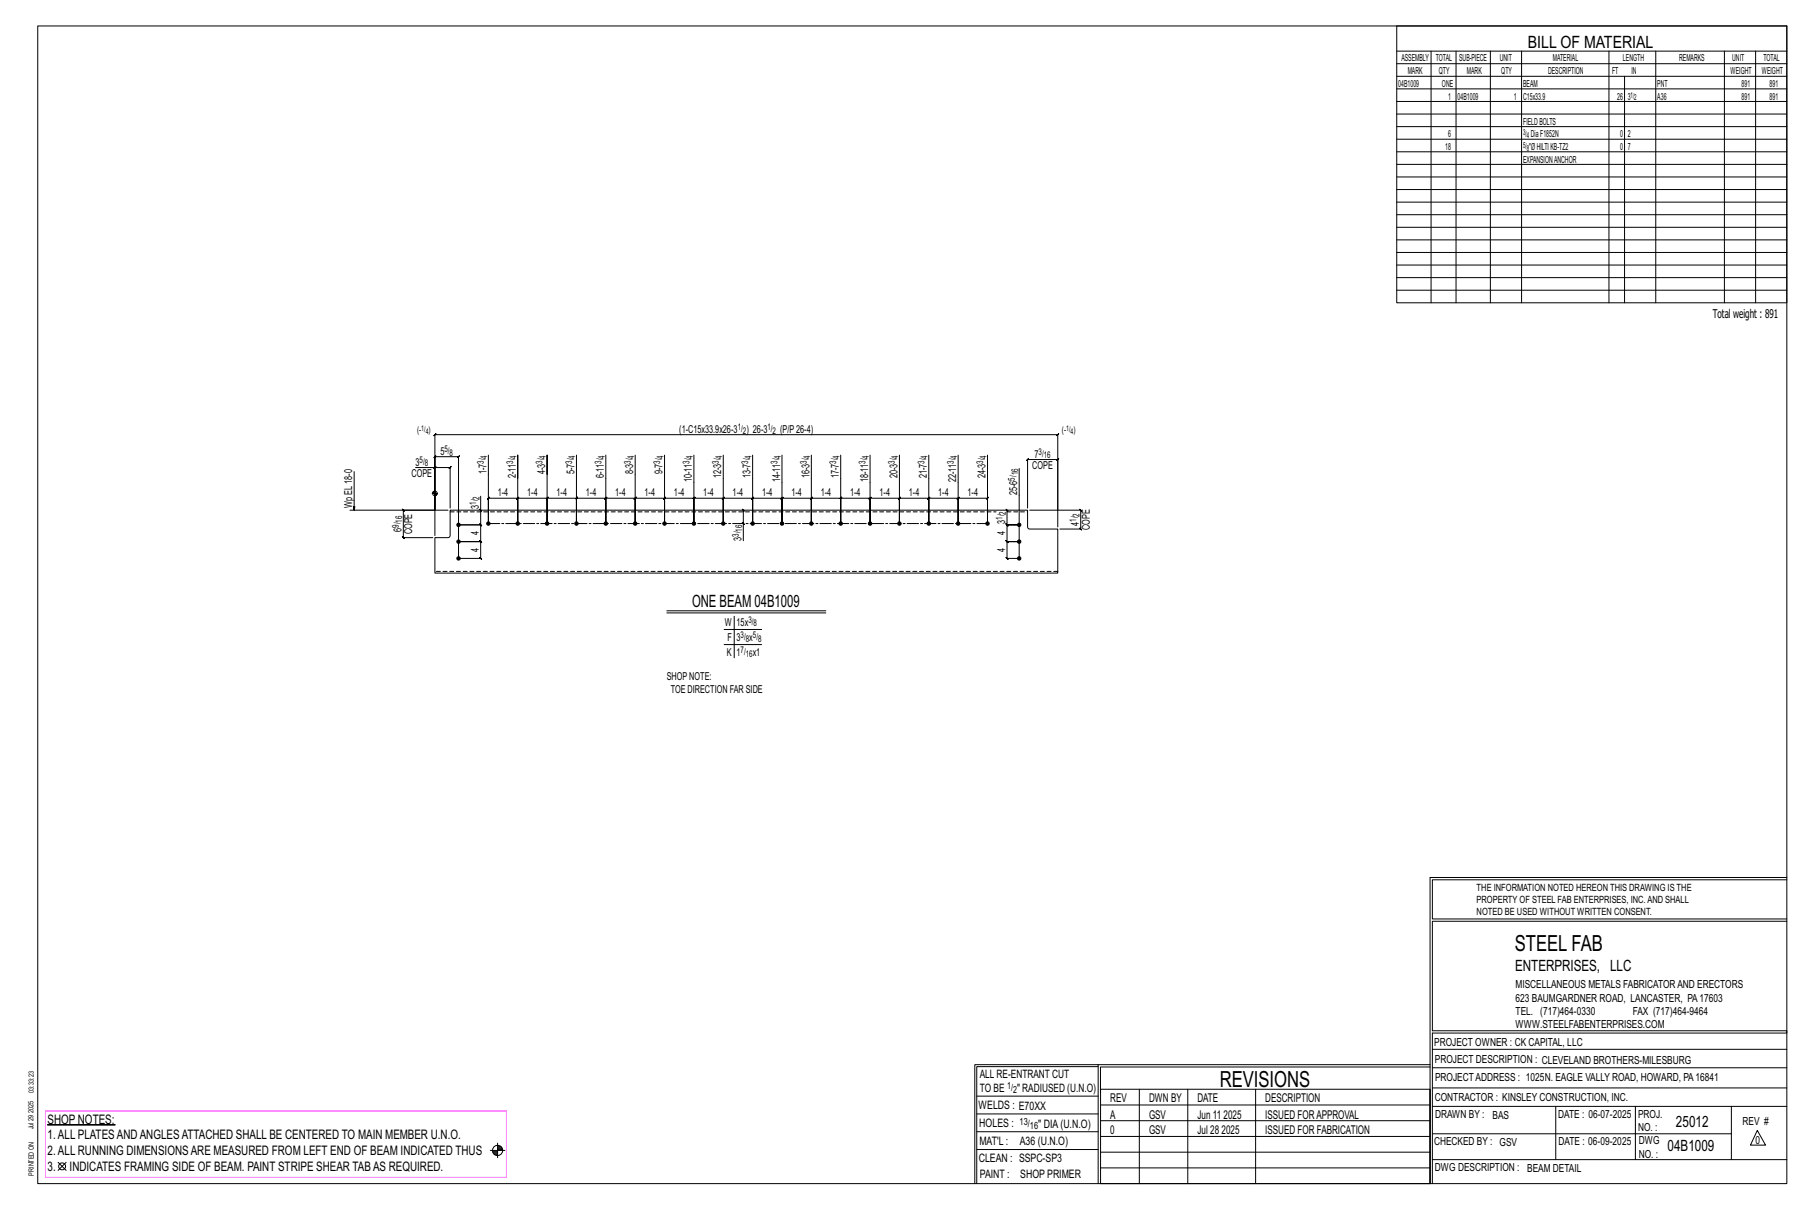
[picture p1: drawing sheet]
<svg xmlns="http://www.w3.org/2000/svg" width="914mm" height="610mm" viewBox="0 0 914 610" stroke-linecap="round" stroke-linejoin="round" font-family="sans-serif">
<defs><g id="words">
<g font-size="11.2">
<text x="764" y="480">STEEL FAB</text>
<text x="616" y="548">REVISIONS</text>
</g>
<g font-size="8.6">
<text x="771" y="24">BILL OF MATERIAL</text>
<text x="349" y="306">ONE BEAM 04B1009</text>
</g>
<g font-size="7.9">
<text x="765" y="490">ENTERPRISES, LLC</text>
<text x="846" y="569">25012</text>
<text x="842" y="581">04B1009</text>
</g>
<g font-size="6.6">
<text x="24" y="567">SHOP NOTES:</text>
<text x="24" y="575">1.ALL PLATESANDANGLESATTACHED SHALL BE CENTERED TO MAIN MEMBER U.N.O.</text>
<text x="24" y="583">2.ALL RUNNING DIMENSIONSARE MEASURED FROM LEFT END OF BEAM INDICATED THUS</text>
<text x="24" y="591">3.</text>
<text x="35" y="591">INDICATES FRAMING SIDE OF BEAM. PAINT STRIPE SHEAR TABAS REQUIRED.</text>
</g>
<g font-size="6.1">
<text x="864" y="161">Total weight : 891</text>
<text x="560" y="556">REV</text>
<text x="580" y="556">DWN BY</text>
<text x="604" y="556">DATE</text>
<text x="639" y="556">DESCRIPTION</text>
<text x="560" y="564">A</text>
<text x="580" y="564">GSV</text>
<text x="604" y="564">Jun 11</text>
<text x="617" y="564">2025</text>
<text x="639" y="564">ISSUED FORAPPROVAL</text>
<text x="560" y="572">0</text>
<text x="580" y="572">GSV</text>
<text x="604" y="572">Jul 28</text>
<text x="616" y="572">2025</text>
<text x="639" y="572">ISSUED FOR FABRICATION</text>
</g>
<g font-size="5.9">
<text x="494" y="560">WELDS : E70XX</text>
<text x="494" y="569">HOLES :</text>
<text x="524" y="569">&quot; DIA(U.N.O)</text>
<text x="494" y="578">MAT'L :</text>
<text x="515" y="578">A36 (U.N.O)</text>
<text x="494" y="586">CLEAN : SSPC-SP3</text>
<text x="495" y="595">PAINT :</text>
<text x="515" y="595">SHOP PRIMER</text>
</g>
<g font-size="5.8">
<text x="494" y="544">ALL RE-ENTRANT CUT</text>
<text x="494" y="551">TO BE</text>
<text x="513" y="551">&quot; RADIUSED (U.N.O)</text>
</g>
<g font-size="5.6">
<text x="765" y="499">MISCELLANEOUS METALS FABRICATORAND ERECTORS</text>
<text x="765" y="505">623 BAUMGARDNER ROAD, LANCASTER, PA17603</text>
<text x="765" y="512">TEL. (717)464-0330</text>
<text x="824" y="512">FAX (717)464-9464</text>
<text x="765" y="519">WWW.STEELFABENTERPRISES.COM</text>
<text x="724" y="528">PROJECT OWNER : CK CAPITAL, LLC</text>
<text x="724" y="537">PROJECT DESCRIPTION : CLEVELAND BROTHERS-MILESBURG</text>
<text x="724" y="545">PROJECTADDRESS : 1025N. EAGLE VALLY ROAD, HOWARD, PA16841</text>
<text x="724" y="556">CONTRACTOR : KINSLEY CONSTRUCTION, INC.</text>
<text x="724" y="564">DRAWN BY :</text>
<text x="753" y="564">BAS</text>
<text x="786" y="564">DATE : 06-07-2025</text>
<text x="827" y="564">PROJ.</text>
<text x="879" y="568">REV #</text>
<text x="827" y="571">NO. :</text>
<text x="724" y="578">CHECKED BY : GSV</text>
<text x="787" y="578">DATE : 06-09-2025</text>
<text x="827" y="578">DWG</text>
<text x="886" y="578">0</text>
<text x="827" y="584">NO. :</text>
<text x="724" y="591">DWG DESCRIPTION : BEAM DETAIL</text>
</g>
<g font-size="5.5">
<text x="343" y="218">(1-C15x33.9x26-3</text>
<text x="377" y="218">) 26-3</text>
<text x="394" y="218">(P/P26-4)</text>
<text x="222" y="229">5</text>
<text x="522" y="231">7</text>
<text x="210" y="235">3</text>
<text x="245" y="239" transform="rotate(-90 245 239)">1-7</text>
<text x="275" y="239" transform="rotate(-90 275 239)">4-3</text>
<text x="290" y="239" transform="rotate(-90 290 239)">5-7</text>
<text x="320" y="239" transform="rotate(-90 320 239)">8-3</text>
<text x="334" y="239" transform="rotate(-90 334 239)">9-7</text>
<text x="521" y="236">COPE</text>
<text x="208" y="240">COPE</text>
<text x="260" y="241" transform="rotate(-90 260 241)">2-11</text>
<text x="305" y="241" transform="rotate(-90 305 241)">6-11</text>
<text x="349" y="243" transform="rotate(-90 349 243)">10-11</text>
<text x="364" y="241" transform="rotate(-90 364 241)">12-3</text>
<text x="379" y="241" transform="rotate(-90 379 241)">13-7</text>
<text x="394" y="243" transform="rotate(-90 394 243)">14-11</text>
<text x="408" y="241" transform="rotate(-90 408 241)">16-3</text>
<text x="423" y="241" transform="rotate(-90 423 241)">17-7</text>
<text x="438" y="243" transform="rotate(-90 438 243)">18-11</text>
<text x="453" y="241" transform="rotate(-90 453 241)">20-3</text>
<text x="468" y="241" transform="rotate(-90 468 241)">21-7</text>
<text x="483" y="243" transform="rotate(-90 483 243)">22-11</text>
<text x="497" y="241" transform="rotate(-90 497 241)">24-3</text>
<text x="251" y="250">1-4</text>
<text x="266" y="250">1-4</text>
<text x="281" y="250">1-4</text>
<text x="296" y="250">1-4</text>
<text x="310" y="250">1-4</text>
<text x="325" y="250">1-4</text>
<text x="340" y="250">1-4</text>
<text x="355" y="250">1-4</text>
<text x="370" y="250">1-4</text>
<text x="385" y="250">1-4</text>
<text x="399" y="250">1-4</text>
<text x="414" y="250">1-4</text>
<text x="429" y="250">1-4</text>
<text x="444" y="250">1-4</text>
<text x="459" y="250">1-4</text>
<text x="473" y="250">1-4</text>
<text x="488" y="250">1-4</text>
<text x="513" y="250" transform="rotate(-90 513 250)">25-6</text>
<text x="178" y="256" transform="rotate(-90 178 256)">Wp EL18-0</text>
<text x="242" y="257" transform="rotate(-90 242 257)">3</text>
<text x="203" y="268" transform="rotate(-90 203 268)">6</text>
<text x="208" y="270" transform="rotate(-90 208 270)">COPE</text>
<text x="507" y="264" transform="rotate(-90 507 264)">3</text>
<text x="544" y="265" transform="rotate(-90 544 265)">4</text>
<text x="550" y="267" transform="rotate(-90 550 267)">COPE</text>
<text x="242" y="270" transform="rotate(-90 242 270)">4</text>
<text x="374" y="273" transform="rotate(-90 374 273)">3</text>
<text x="507" y="270" transform="rotate(-90 507 270)">4</text>
<text x="242" y="279" transform="rotate(-90 242 279)">4</text>
<text x="507" y="279" transform="rotate(-90 507 279)">4</text>
<text x="366" y="316">W</text>
<text x="372" y="316">15x</text>
<text x="367" y="323">F</text>
<text x="372" y="323">3</text>
<text x="378" y="323">x</text>
<text x="367" y="331">K</text>
<text x="372" y="331">1</text>
<text x="380" y="331">x1</text>
<text x="337" y="343">SHOPNOTE:</text>
<text x="338" y="350">TOE DIRECTION FAR SIDE</text>
</g>
<g font-size="5">
<text x="745" y="450">THE INFORMATION NOTED HEREON THIS DRAWING IS THE</text>
<text x="745" y="456">PROPERTY OF STEEL FAB ENTERPRISES, INC.AND SHALL</text>
<text x="745" y="462">NOTED BE USED WITHOUT WRITTEN CONSENT.</text>
<text x="508" y="550">1/</text>
<text x="511" y="551">2</text>
<text x="515" y="568">13/</text>
<text x="520" y="570">16</text>
</g>
<g font-size="4.9">
<text x="707" y="31">ASSEMBLY</text>
<text x="725" y="31">TOTAL</text>
<text x="736" y="31">SUB-PIECE</text>
<text x="757" y="31">UNIT</text>
<text x="784" y="31">MATERIAL</text>
<text x="819" y="31">LENGTH</text>
<text x="847" y="31">REMARKS</text>
<text x="874" y="31">UNIT</text>
<text x="890" y="31">TOTAL</text>
<text x="710" y="37">MARK</text>
<text x="726" y="37">QTY</text>
<text x="740" y="37">MARK</text>
<text x="758" y="37">QTY</text>
<text x="781" y="37">DESCRIPTION</text>
<text x="814" y="37">FT</text>
<text x="823" y="37">IN</text>
<text x="873" y="37">WEIGHT</text>
<text x="889" y="37">WEIGHT</text>
<text x="706" y="44">04B1009</text>
<text x="728" y="44">ONE</text>
<text x="769" y="44">BEAM</text>
<text x="836" y="44">PNT</text>
<text x="879" y="44">891</text>
<text x="893" y="44">891</text>
<text x="731" y="50">1</text>
<text x="736" y="50">04B1009</text>
<text x="764" y="50">1</text>
<text x="769" y="50">C15x33.9</text>
<text x="816" y="50">26</text>
<text x="821" y="50">3</text>
<text x="836" y="50">A36</text>
<text x="879" y="50">891</text>
<text x="893" y="50">891</text>
<text x="769" y="63">FIELDBOLTS</text>
<text x="731" y="69">6</text>
<text x="772" y="69">DiaF1852N</text>
<text x="818" y="69">0</text>
<text x="821" y="69">2</text>
<text x="729" y="76">18</text>
<text x="772" y="76">&quot;ØHILTIKB-TZ2</text>
<text x="818" y="76">0</text>
<text x="821" y="76">7</text>
<text x="769" y="82">EXPANSIONANCHOR</text>
</g>
<g font-size="4.7">
<text x="211" y="219">(-</text>
<text x="216" y="219">)</text>
<text x="372" y="217">1/</text>
<text x="375" y="219">2</text>
<text x="387" y="217">1/</text>
<text x="390" y="219">2</text>
<text x="536" y="219">(-</text>
<text x="542" y="219">)</text>
<text x="212" y="234">5/</text>
<text x="224" y="228">5/</text>
<text x="227" y="230">8</text>
<text x="246" y="231" transform="rotate(-90 246 231)">4</text>
<text x="261" y="231" transform="rotate(-90 261 231)">4</text>
<text x="276" y="231" transform="rotate(-90 276 231)">4</text>
<text x="290" y="231" transform="rotate(-90 290 231)">4</text>
<text x="305" y="231" transform="rotate(-90 305 231)">4</text>
<text x="320" y="231" transform="rotate(-90 320 231)">4</text>
<text x="335" y="231" transform="rotate(-90 335 231)">4</text>
<text x="350" y="231" transform="rotate(-90 350 231)">4</text>
<text x="364" y="231" transform="rotate(-90 364 231)">4</text>
<text x="379" y="231" transform="rotate(-90 379 231)">4</text>
<text x="394" y="231" transform="rotate(-90 394 231)">4</text>
<text x="409" y="231" transform="rotate(-90 409 231)">4</text>
<text x="424" y="231" transform="rotate(-90 424 231)">4</text>
<text x="438" y="231" transform="rotate(-90 438 231)">4</text>
<text x="453" y="231" transform="rotate(-90 453 231)">4</text>
<text x="468" y="231" transform="rotate(-90 468 231)">4</text>
<text x="483" y="231" transform="rotate(-90 483 231)">4</text>
<text x="498" y="231" transform="rotate(-90 498 231)">4</text>
<text x="524" y="230">3/</text>
<text x="527" y="231">16</text>
<text x="214" y="235">8</text>
<text x="244" y="234" transform="rotate(-90 244 234)">3/</text>
<text x="259" y="234" transform="rotate(-90 259 234)">3/</text>
<text x="274" y="234" transform="rotate(-90 274 234)">3/</text>
<text x="289" y="234" transform="rotate(-90 289 234)">3/</text>
<text x="303" y="234" transform="rotate(-90 303 234)">3/</text>
<text x="318" y="234" transform="rotate(-90 318 234)">3/</text>
<text x="333" y="234" transform="rotate(-90 333 234)">3/</text>
<text x="348" y="234" transform="rotate(-90 348 234)">3/</text>
<text x="363" y="234" transform="rotate(-90 363 234)">3/</text>
<text x="378" y="234" transform="rotate(-90 378 234)">3/</text>
<text x="392" y="234" transform="rotate(-90 392 234)">3/</text>
<text x="407" y="234" transform="rotate(-90 407 234)">3/</text>
<text x="422" y="234" transform="rotate(-90 422 234)">3/</text>
<text x="437" y="234" transform="rotate(-90 437 234)">3/</text>
<text x="452" y="234" transform="rotate(-90 452 234)">3/</text>
<text x="466" y="234" transform="rotate(-90 466 234)">3/</text>
<text x="481" y="234" transform="rotate(-90 481 234)">3/</text>
<text x="496" y="234" transform="rotate(-90 496 234)">3/</text>
<text x="514" y="240" transform="rotate(-90 514 240)">16</text>
<text x="512" y="243" transform="rotate(-90 512 243)">5/</text>
<text x="240" y="255" transform="rotate(-90 240 255)">1/</text>
<text x="242" y="252" transform="rotate(-90 242 252)">2</text>
<text x="203" y="264" transform="rotate(-90 203 264)">16</text>
<text x="506" y="262" transform="rotate(-90 506 262)">1/</text>
<text x="508" y="260" transform="rotate(-90 508 260)">2</text>
<text x="543" y="263" transform="rotate(-90 543 263)">1/</text>
<text x="545" y="261" transform="rotate(-90 545 261)">2</text>
<text x="201" y="266" transform="rotate(-90 201 266)">9/</text>
<text x="375" y="268" transform="rotate(-90 375 268)">16</text>
<text x="373" y="271" transform="rotate(-90 373 271)">3/</text>
<text x="378" y="314">3/</text>
<text x="380" y="316">8</text>
<text x="374" y="322">3/</text>
<text x="376" y="324">8</text>
<text x="380" y="322">5/</text>
<text x="383" y="324">8</text>
<text x="374" y="330">7/</text>
<text x="376" y="331">16</text>
</g>
<g font-size="4.2">
<text x="823" y="49">1/</text>
<text x="825" y="51">2</text>
<text x="769" y="68">3/</text>
<text x="770" y="70">4</text>
<text x="769" y="75">5/</text>
<text x="770" y="76">8</text>
</g>
<g font-size="4">
<text x="213" y="217">1/</text>
<text x="215" y="219">4</text>
<text x="538" y="217">1/</text>
<text x="540" y="219">4</text>
</g>
<g font-size="3.7">
<text x="17" y="551" transform="rotate(-90 17 551)">03:33:23</text>
<text x="17" y="562" transform="rotate(-90 17 562)">2025</text>
<text x="17" y="570" transform="rotate(-90 17 570)">Jul 29</text>
<text x="17" y="593" transform="rotate(-90 17 593)">PRINTED ON</text>
</g>
</g></defs>
<g fill="#000" stroke="#000" stroke-width=".5">
<path d="M24 568h34z"/>
<circle cx="231" cy="273" r=".9"/>
<circle cx="231" cy="265" r=".9"/>
<circle cx="246" cy="264" r=".9"/>
<circle cx="261" cy="264" r=".9"/>
<circle cx="276" cy="264" r=".9"/>
<circle cx="291" cy="264" r=".9"/>
<circle cx="306" cy="264" r=".9"/>
<circle cx="321" cy="264" r=".9"/>
<circle cx="335" cy="264" r=".9"/>
<circle cx="350" cy="264" r=".9"/>
<circle cx="365" cy="264" r=".9"/>
<circle cx="380" cy="264" r=".9"/>
<circle cx="395" cy="264" r=".9"/>
<circle cx="409" cy="264" r=".9"/>
<circle cx="424" cy="264" r=".9"/>
<circle cx="439" cy="264" r=".9"/>
<circle cx="454" cy="264" r=".9"/>
<circle cx="469" cy="264" r=".9"/>
<circle cx="484" cy="264" r=".9"/>
<circle cx="498" cy="264" r=".9"/>
<circle cx="514" cy="265" r=".9"/>
<circle cx="514" cy="273" r=".9"/>
<circle cx="231" cy="282" r=".9"/>
<circle cx="514" cy="282" r=".9"/>
</g>
<g fill="none" stroke="#000" stroke-width=".5">
<path d="M19 13h883v584h-883zM705 13h197v140h-197zM705 26h197M705 32h197M705 39h197M722 26v127M735 26v127M752 26v127M768 26v127M812 26v127M820 39v114M836 26v127"/>
<path d="M870 26v127M886 26v127M705 45h197M705 51h197M705 58h197M705 64h197M705 70h197M705 77h197M705 83h197M705 89h197M705 96h197M705 102h197"/>
<path d="M705 108h197M705 115h197M705 121h197M705 127h197M705 134h197M705 140h197M705 146h197M179 238v19M210 236h9v34M219 236h8l1-1-1 1v20M220 235l-1 1zM246 230v34v-13v1l1-1h-1h15v1l1-1h-1v13v-13v1l1-1h-1h15v1l1-1h-1v13v-13v1l1-1h-1h15l-1 1 1-1v13v-13l-1 1 1-1h15l-1 1 1-1v13v-13l-1 1 1-1h15l-1 1 1-1v13v-13l-1 1 1-1h14v1l1-1h-1v13v-13v1l1-1h-1h15v1l1-1h-1v13v-13v1l1-1h-1h15l-1 1 1-1v13v-13l-1 1 1-1h15l-1 1 1-1v13v-13l-1 1 1-1h15l-1 1 1-1v13v-13l-1 1 1-1h14v1l1-1h-1v13v-13v1l1-1h-1h15v1l1-1h-1v13v-13v1l1-1h-1h15v1l1-1h-1v13v-13v1l1-1h-1h15l-1 1 1-1v13v-13l-1 1 1-1h15l-1 1 1-1v13v-13l-1 1 1-1h15l-1 1 1-1v13v-13l-1 1 1-1h14v1l1-1h-1v13v-34"/>
<path d="M276 239v-9v34M291 230v34M306 230v34M321 230v34M335 230v34M350 230v34M365 230v34M380 230v34M395 230v34M409 230v34M424 230v34M439 230v34"/>
<path d="M454 230v34M469 230v34M484 230v34M514 236v46h-6h1l-1-1v1v-9l1 1-1-1h6h-6l1 1-1-1v-8h1l-1-1v1h6h-6h1l-1-1v1v-8l1 1-1-1M177 257h42M218 249h3M218 249h.1M219 248v1M219 248v8M220 249v1M221 249h.1M226 257h-22h-1l1 1v-1v14h-1l1 1v-1h14"/>
<path d="M227 257h292v9v1h15v22h-315v-18h7h1zM243 250v7h-1l1 1v-1v8l-1-1 1 1h-12h12l-1-1 1 1v8h-1l1 1v-1h-12h12h-1l1 1v-1v9l-1-1 1 1h-12v-52h1l-1 1v-1h-12h1l-1 1v-1v27v-38v1l1-1h-1h315l-1 1 1-1v38M261 241v-11v34M375 257l1 1-1-1v7l1 1-1-1v9M519 256v-24h-1l1-1v1h15h-1l1-1v1v34M520 257h25l1 1-1-1v10v-1l1 1h-1h-10M337 308h80M337 309h80M365 318h19M371 311v21M365 325h19M722 443v154"/>
<path d="M722 443h180M902 444h-179v20h179M902 465h-179v55h179v1h-179v76M554 538h-61v59M554 537h168M722 538h-167v13M723 539h179M723 530h179M493 553h61M555 550h167v47h-167zM555 558h167M575 550v47"/>
<path d="M599 550v47M634 550v47M723 549h179M723 558h179M785 558v27M825 558v27M874 558v27M251 577v7M251 579h2M251 580h3M251 578h2M493 571h61"/>
<path d="M493 562h61M555 573h167M555 566h167M723 572h151M887 570l4 8h-8zM29 587l4 4M33 587l-4 4M247 581h8M249 581h2M249 582h2M250 583h1M492 597v-60h62v60"/>
<path d="M493 580h61M555 589h167M555 581h167M723 585h179"/>
<circle cx="219" cy="249" r="1.2"/>
<circle cx="31" cy="589" r="1.8"/>
<circle cx="251" cy="581" r="2.6"/>
</g>
<path d="M23 561h233v33h-233z" fill="none" stroke="#f0f" stroke-width=".5"/>
<path d="M227 258h276M508 258h11M534 288h-315" fill="none" stroke="#000" stroke-width=".5" stroke-dasharray="2 1.4"/>
<path d="M246 264h252" fill="none" stroke="#000" stroke-width=".5" stroke-dasharray="5.8 1 1 1"/>
<use href="#words"/>
</svg>
